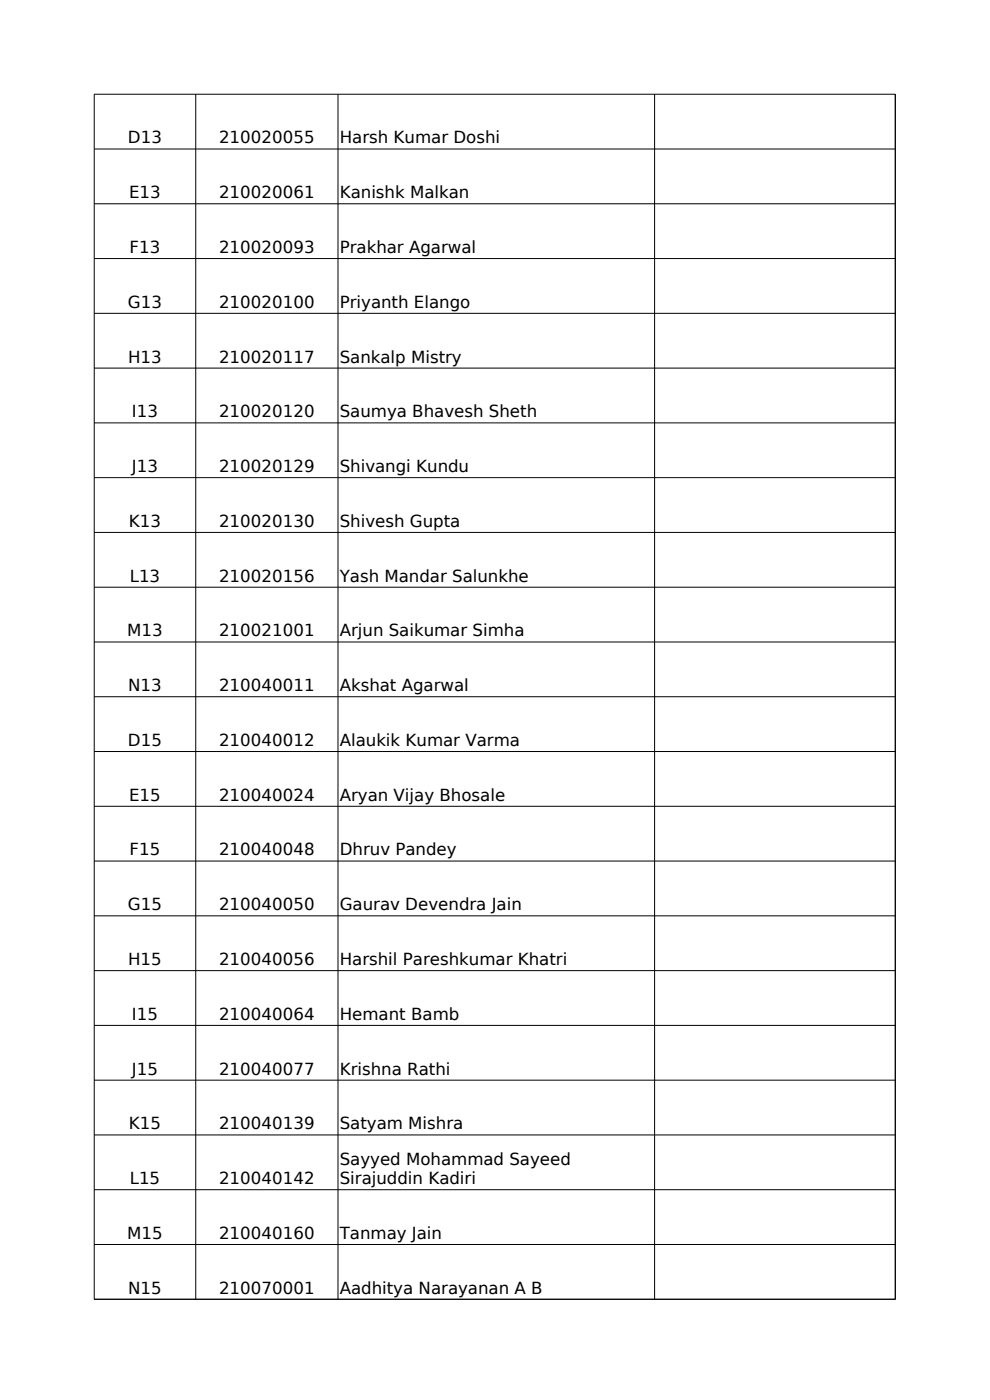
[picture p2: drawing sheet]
<svg xmlns="http://www.w3.org/2000/svg" width="210mm" height="297mm" viewBox="0 0 210 297" stroke-linecap="round" stroke-linejoin="round" font-family="sans-serif">
<defs><g id="words">
<g font-size="3.5">
<text x="27.1" y="30.4">D13</text>
<text x="46.5" y="30.4">210020055</text>
<text x="72.1" y="30.4">Harsh Kumar Doshi</text>
<text x="27.4" y="42.1">E13</text>
<text x="46.5" y="42.1">210020061</text>
<text x="72.1" y="42.1">Kanishk Malkan</text>
<text x="27.5" y="53.7">F13</text>
<text x="46.5" y="53.7">210020093</text>
<text x="72.1" y="53.7">Prakhar Agarwal</text>
<text x="27.1" y="65.3">G13</text>
<text x="46.5" y="65.3">210020100</text>
<text x="72.1" y="65.3">Priyanth Elango</text>
<text x="27.2" y="76.9">H13</text>
<text x="46.5" y="76.9">210020117</text>
<text x="72.1" y="76.9">Sankalp Mistry</text>
<text x="28" y="88.5">I13</text>
<text x="46.5" y="88.5">210020120</text>
<text x="72.1" y="88.5">Saumya Bhavesh Sheth</text>
<text x="28" y="100.2">J13</text>
<text x="46.5" y="100.2">210020129</text>
<text x="72.1" y="100.2">Shivangi Kundu</text>
<text x="27.3" y="111.8">K13</text>
<text x="46.5" y="111.8">210020130</text>
<text x="72.1" y="111.8">Shivesh Gupta</text>
<text x="27.5" y="123.4">L13</text>
<text x="46.5" y="123.4">210020156</text>
<text x="72.1" y="123.4">Yash Mandar Salunkhe</text>
<text x="27" y="135">M13</text>
<text x="46.5" y="135">210021001</text>
<text x="72.1" y="135">Arjun Saikumar Simha</text>
<text x="27.2" y="146.6">N13</text>
<text x="46.5" y="146.6">210040011</text>
<text x="72.1" y="146.6">Akshat Agarwal</text>
<text x="27.1" y="158.3">D15</text>
<text x="46.5" y="158.3">210040012</text>
<text x="72.1" y="158.3">Alaukik Kumar Varma</text>
<text x="27.4" y="169.9">E15</text>
<text x="46.5" y="169.9">210040024</text>
<text x="72.1" y="169.9">Aryan Vijay Bhosale</text>
<text x="27.5" y="181.5">F15</text>
<text x="46.5" y="181.5">210040048</text>
<text x="72.1" y="181.5">Dhruv Pandey</text>
<text x="27.1" y="193.1">G15</text>
<text x="46.5" y="193.1">210040050</text>
<text x="72.1" y="193.1">Gaurav Devendra Jain</text>
<text x="27.2" y="204.7">H15</text>
<text x="46.5" y="204.7">210040056</text>
<text x="72.1" y="204.7">Harshil Pareshkumar Khatri</text>
<text x="28" y="216.3">I15</text>
<text x="46.5" y="216.3">210040064</text>
<text x="72.1" y="216.3">Hemant Bamb</text>
<text x="28" y="228">J15</text>
<text x="46.5" y="228">210040077</text>
<text x="72.1" y="228">Krishna Rathi</text>
<text x="27.3" y="239.6">K15</text>
<text x="46.5" y="239.6">210040139</text>
<text x="72.1" y="239.6">Satyam Mishra</text>
<text x="27.5" y="251.2">L15</text>
<text x="46.5" y="251.2">210040142</text>
<text x="72.1" y="247.1">Sayyed Mohammad Sayeed</text>
<text x="72.1" y="251.2">Sirajuddin Kadiri</text>
<text x="27" y="262.8">M15</text>
<text x="46.5" y="262.8">210040160</text>
<text x="72.1" y="262.8">Tanmay Jain</text>
<text x="27.2" y="274.4">N15</text>
<text x="46.5" y="274.4">210070001</text>
<text x="72.1" y="274.4">Aadhitya Narayanan A B</text>
</g>
</g></defs>
<g fill="none" stroke="#000" stroke-width=".21">
<path d="M41.5 20v255.7M71.7 20v255.7M138.9 20v255.7M189.9 20v255.7M189.9 20h-169.9v255.7M20 31.6h169.9M20 43.2h169.9M20 54.9h169.9M20 66.5h169.9M20 78.1h169.9M20 89.7h169.9M20 101.3h169.9"/>
<path d="M20 113h169.9M20 124.6h169.9M20 136.2h169.9M20 147.8h169.9M20 159.4h169.9M20 171.1h169.9M20 182.7h169.9M20 194.3h169.9M20 205.9h169.9M20 217.5h169.9M20 229.2h169.9M20 240.8h169.9"/>
<path d="M20 252.4h169.9M20 264h169.9M20 275.6h169.9"/>
</g>
<use href="#words"/>
</svg>
